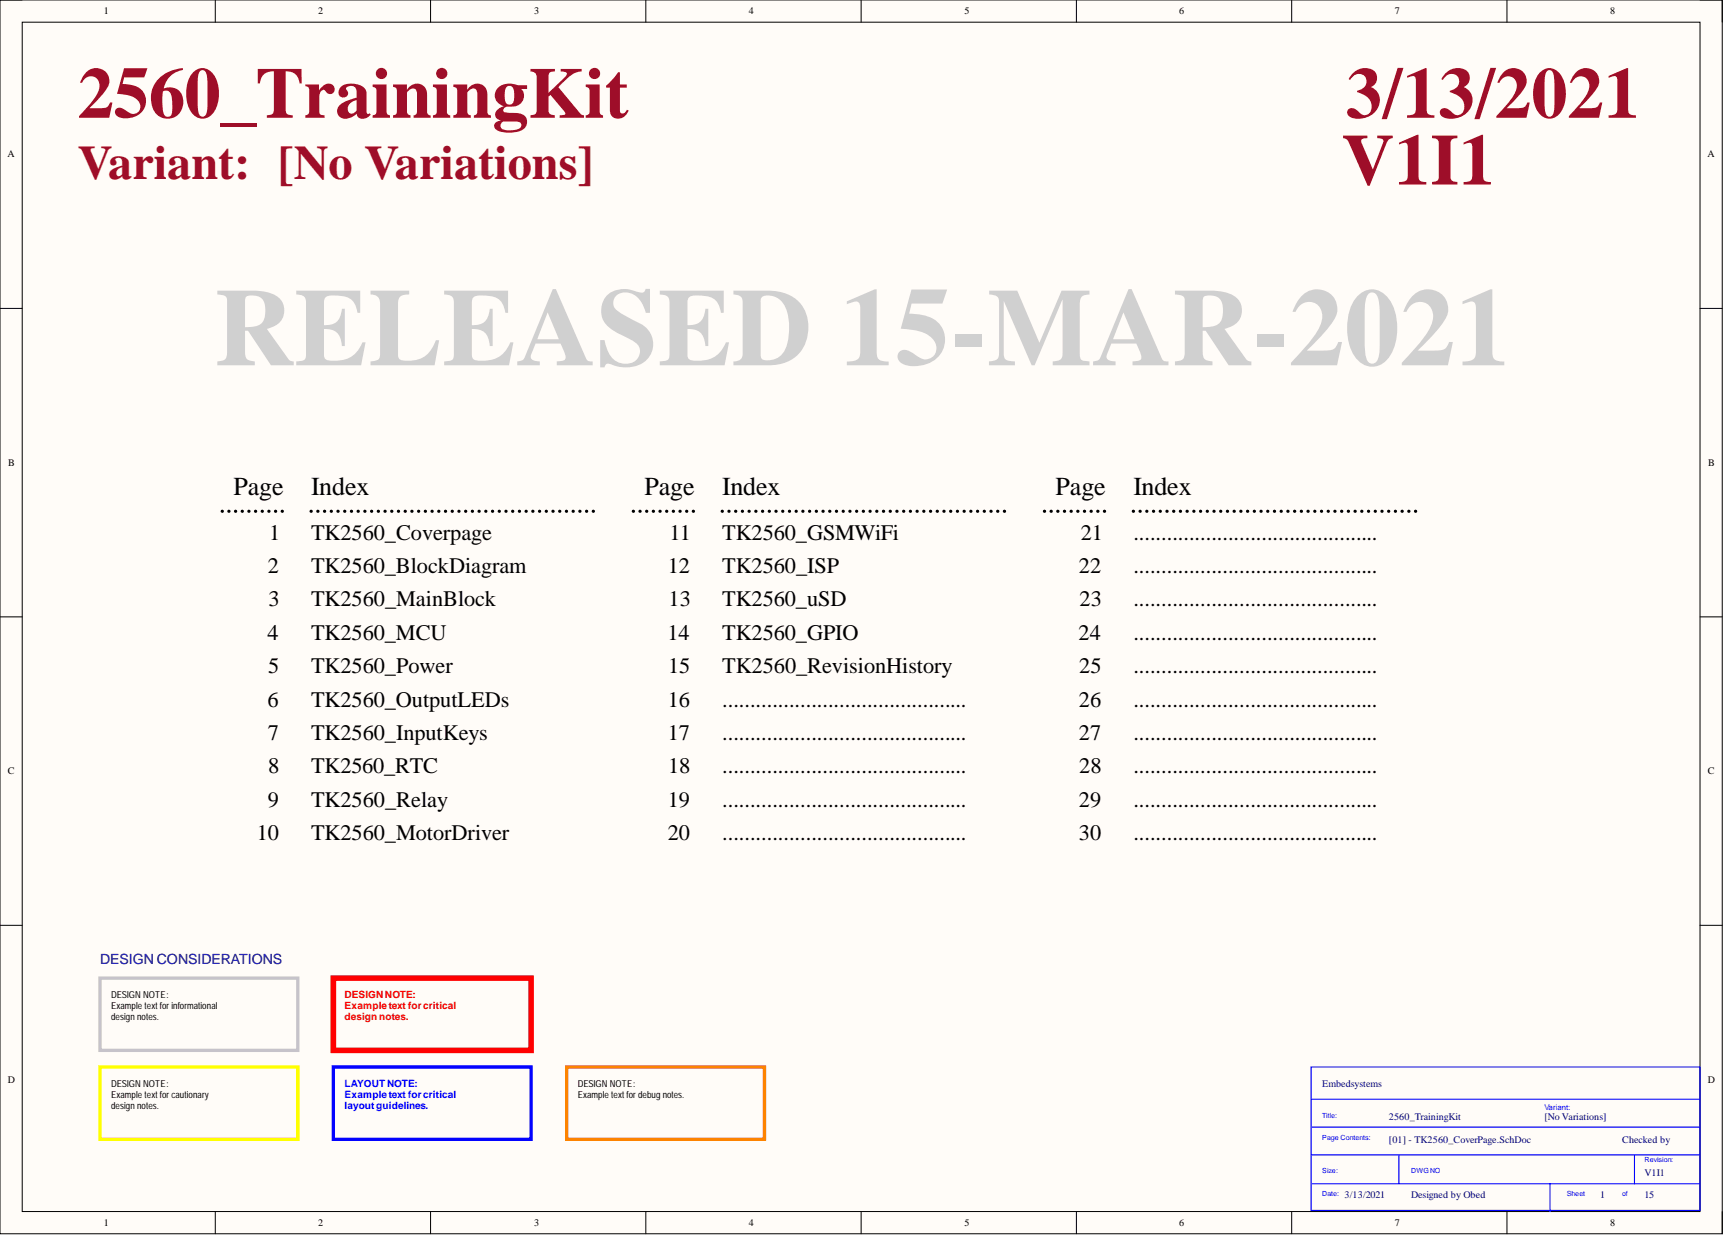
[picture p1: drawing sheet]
<svg xmlns="http://www.w3.org/2000/svg" width="393mm" height="282mm" viewBox="0 0 393 282" stroke-linecap="round" stroke-linejoin="round" font-family="sans-serif">
<defs><g id="words">
<text font-size="25.2" fill="#d0d0d0" x="48.9" y="83.2">RELEASED 15-MAR-2021</text>
<g font-size="16.5" fill="#9e0e29">
<text x="17.7" y="26.8">2560_TrainingKit</text>
<text x="306.7" y="26.8">3/13/2021</text>
<text x="305.8" y="42">V1I1</text>
</g>
<text font-size="11" fill="#9e0e29" x="17.7" y="40.7">Variant: [No Variations]</text>
<g font-size="5.9">
<text x="53.2" y="112.7">Page</text>
<text x="70.9" y="112.7">Index</text>
<text x="146.9" y="112.7">Page</text>
<text x="164.6" y="112.7">Index</text>
<text x="240.6" y="112.7">Page</text>
<text x="258.3" y="112.7">Index</text>
</g>
<g font-size="5.1">
<text x="61.4" y="123">1</text>
<text x="70.9" y="123">TK2560_Coverpage</text>
<text x="152.6" y="123">11</text>
<text x="164.6" y="123">TK2560_GSMWiFi</text>
<text x="246.3" y="123">21</text>
<text x="258.3" y="123">............................................</text>
<text x="61" y="130.6">2</text>
<text x="70.9" y="130.6">TK2560_BlockDiagram</text>
<text x="152.2" y="130.6">12</text>
<text x="164.6" y="130.6">TK2560_ISP</text>
<text x="245.9" y="130.6">22</text>
<text x="258.3" y="130.6">............................................</text>
<text x="61.2" y="138.2">3</text>
<text x="70.9" y="138.2">TK2560_MainBlock</text>
<text x="152.4" y="138.2">13</text>
<text x="164.6" y="138.2">TK2560_uSD</text>
<text x="246" y="138.2">23</text>
<text x="258.3" y="138.2">............................................</text>
<text x="60.9" y="145.8">4</text>
<text x="70.9" y="145.8">TK2560_MCU</text>
<text x="152.1" y="145.8">14</text>
<text x="164.6" y="145.8">TK2560_GPIO</text>
<text x="245.8" y="145.8">24</text>
<text x="258.3" y="145.8">............................................</text>
<text x="61.1" y="153.4">5</text>
<text x="70.9" y="153.4">TK2560_Power</text>
<text x="152.3" y="153.4">15</text>
<text x="164.6" y="153.4">TK2560_RevisionHistory</text>
<text x="246" y="153.4">25</text>
<text x="258.3" y="153.4">............................................</text>
<text x="60.9" y="161">6</text>
<text x="70.9" y="161">TK2560_OutputLEDs</text>
<text x="152.2" y="161">16</text>
<text x="164.6" y="161">............................................</text>
<text x="245.9" y="161">26</text>
<text x="258.3" y="161">............................................</text>
<text x="61" y="168.6">7</text>
<text x="70.9" y="168.6">TK2560_InputKeys</text>
<text x="152.2" y="168.6">17</text>
<text x="164.6" y="168.6">............................................</text>
<text x="245.9" y="168.6">27</text>
<text x="258.3" y="168.6">............................................</text>
<text x="61.1" y="176.2">8</text>
<text x="70.9" y="176.2">TK2560_RTC</text>
<text x="152.3" y="176.2">18</text>
<text x="164.6" y="176.2">............................................</text>
<text x="246" y="176.2">28</text>
<text x="258.3" y="176.2">............................................</text>
<text x="61" y="183.8">9</text>
<text x="70.9" y="183.8">TK2560_Relay</text>
<text x="152.2" y="183.8">19</text>
<text x="164.6" y="183.8">............................................</text>
<text x="245.9" y="183.8">29</text>
<text x="258.3" y="183.8">............................................</text>
<text x="58.5" y="191.4">10</text>
<text x="70.9" y="191.4">TK2560_MotorDriver</text>
<text x="152.2" y="191.4">20</text>
<text x="164.6" y="191.4">............................................</text>
<text x="245.9" y="191.4">30</text>
<text x="258.3" y="191.4">............................................</text>
</g>
<text font-size="3.2" fill="#000080" x="22.8" y="219.7">DESIGN CONSIDERATIONS</text>
<g font-size="2.3">
<text x="23.6" y="3.3">1</text>
<text x="72.5" y="3.3">2</text>
<text x="121.7" y="3.3">3</text>
<text x="170.7" y="3.3">4</text>
<text x="219.8" y="3.3">5</text>
<text x="268.8" y="3.3">6</text>
<text x="317.9" y="3.3">7</text>
<text x="366.9" y="3.3">8</text>
<text x="1.7" y="35.9">A</text>
<text x="389.1" y="35.9">A</text>
<text x="1.9" y="106.2">B</text>
<text x="389.3" y="106.2">B</text>
<text x="1.8" y="176.4">C</text>
<text x="389.2" y="176.4">C</text>
<text x="1.8" y="246.8">D</text>
<text x="389.2" y="246.8">D</text>
<text x="23.6" y="279.4">1</text>
<text x="72.5" y="279.4">2</text>
<text x="121.7" y="279.4">3</text>
<text x="170.7" y="279.4">4</text>
<text x="219.8" y="279.4">5</text>
<text x="268.8" y="279.4">6</text>
<text x="317.9" y="279.4">7</text>
<text x="366.9" y="279.4">8</text>
</g>
<g font-size="2.3" fill="#f00">
<text x="78.5" y="227.4">DESIGNNOTE:</text>
<text x="78.5" y="230">Exampletext forcritical</text>
<text x="78.5" y="232.5">designnotes.</text>
</g>
<g font-size="2.3" fill="#00f">
<text x="78.5" y="247.7">LAYOUT NOTE:</text>
<text x="78.5" y="250.2">Exampletext forcritical</text>
<text x="78.5" y="252.8">layoutguidelines.</text>
</g>
<g font-size="2.3" fill="#000080">
<text x="301.3" y="247.7">Embedsystems</text>
<text x="316.5" y="255.3">2560_TrainingKit</text>
<text x="352" y="255.3">[No Variations]</text>
<text x="316.5" y="260.4">[01] - TK2560_CoverPage.SchDoc</text>
<text x="369.7" y="260.4">Checked by</text>
<text x="374.8" y="268">V1I1</text>
<text x="306.4" y="273">3/13/2021</text>
<text x="321.6" y="273">Designed by Obed</text>
<text x="364.6" y="273">1</text>
<text x="374.8" y="273">15</text>
</g>
<g font-size="2.2">
<text x="25.3" y="227.4">DESIGN NOTE:</text>
<text x="25.3" y="230">Example text for informational</text>
<text x="25.3" y="232.5">design notes.</text>
<text x="25.3" y="247.7">DESIGN NOTE:</text>
<text x="25.3" y="250.2">Example text for cautionary</text>
<text x="131.7" y="247.7">DESIGN NOTE:</text>
<text x="131.7" y="250.2">Example text for debug notes.</text>
<text x="25.3" y="252.8">design notes.</text>
</g>
<text font-size="1.8" fill="#00f" x="352" y="252.9">Variant:</text>
<g font-size="1.6" fill="#00f">
<text x="301.3" y="254.7">Title:</text>
<text x="301.3" y="259.8">Page Contents:</text>
<text x="301.3" y="267.4">Size:</text>
<text x="321.6" y="267.4">DWG NO</text>
<text x="374.8" y="264.8">Revision:</text>
<text x="301.3" y="272.4">Date:</text>
<text x="357" y="272.4">Sheet</text>
<text x="369.7" y="272.4">of</text>
</g>
</g></defs>
<path d="M0 0h392.5v281.1h-392.5z" fill-rule="evenodd" fill="#fffcf8"/>
<path d="M0 0h392.5v281.1h-392.5z" fill="none" stroke="#000" stroke-width=".23"/>
<path d="M5.1 5.1h382.3v271h-382.3z" fill-rule="evenodd" fill="#fffcf8"/>
<g fill="none" stroke="#000" stroke-width=".23">
<path d="M0 0h5.1M49.1 0v5.1M98.1 0v5.1M147.2 0v5.1M196.2 0v5.1M245.3 0v5.1M294.4 0v5.1M343.4 0v5.1M387.4 0h5.1v5.1M5.1 5.1h382.3v271h-382.3zM0 70.3h5.1M387.4 70.3h5.1"/>
<path d="M0 140.6h5.1M387.4 140.6h5.1M0 210.8h5.1M387.4 210.8h5.1M49.1 276.1v5M98.1 276.1v5M147.2 276.1v5M196.2 276.1v5M245.3 276.1v5M294.4 276.1v5M343.4 276.1v5M392.5 276.1v5"/>
</g>
<path d="M298.8 243.1h88.6v32.7h-88.6zM298.8 250.5h88.6M299.1 256.8h88.3M298.8 263.2h88.6M299.1 269.7h88.3M318.8 263.2v6.5M353.2 269.7v6.4M372.5 263.2v6.5" fill="none" stroke="#00f" stroke-width=".25"/>
<g fill="none" stroke="#000" stroke-width=".76">
<path d="M50.6 116.5h.1M52.2 116.5h.1M53.7 116.5h.1M55.2 116.5h.1M56.7 116.5h.1M58.2 116.5h.1M59.8 116.5h.1M61.3 116.5h.1M62.8 116.5h.1M64.3 116.5h.1M70.9 116.5h.1M72.4 116.5h.1"/>
<path d="M74 116.5h.1M75.5 116.5h.1M77 116.5h.1M78.6 116.5h.1M80.1 116.5h.1M81.6 116.5h.1M83.2 116.5h.1M84.7 116.5h.1M86.2 116.5h.1M87.7 116.5h.1M89.3 116.5h.1M90.8 116.5h.1"/>
<path d="M92.3 116.5h.1M93.9 116.5h.1M95.4 116.5h.1M96.9 116.5h.1M98.5 116.5h.1M100 116.5h.1M101.5 116.5h.1M103.1 116.5h.1M104.6 116.5h.1M106.1 116.5h.1M107.7 116.5h.1M109.2 116.5h.1"/>
<path d="M110.7 116.5h.1M112.2 116.5h.1M113.8 116.5h.1M115.3 116.5h.1M116.8 116.5h.1M118.4 116.5h.1M119.9 116.5h.1M121.4 116.5h.1M123 116.5h.1M124.5 116.5h.1M126 116.5h.1M127.6 116.5h.1"/>
<path d="M129.1 116.5h.1M130.6 116.5h.1M132.1 116.5h.1M133.7 116.5h.1M135.2 116.5h.1M144.3 116.5h.1M145.9 116.5h.1M147.4 116.5h.1M148.9 116.5h.1M150.4 116.5h.1M151.9 116.5h.1M153.5 116.5h.1"/>
<path d="M155 116.5h.1M156.5 116.5h.1M158 116.5h.1M164.6 116.5h.1M166.1 116.5h.1M167.7 116.5h.1M169.2 116.5h.1M170.7 116.5h.1M172.3 116.5h.1M173.8 116.5h.1M175.3 116.5h.1M176.8 116.5h.1"/>
<path d="M178.4 116.5h.1M179.9 116.5h.1M181.4 116.5h.1M183 116.5h.1M184.5 116.5h.1M186 116.5h.1M187.6 116.5h.1M189.1 116.5h.1M190.6 116.5h.1M192.2 116.5h.1M193.7 116.5h.1M195.2 116.5h.1"/>
<path d="M196.8 116.5h.1M198.3 116.5h.1M199.8 116.5h.1M201.3 116.5h.1M202.9 116.5h.1M204.4 116.5h.1M205.9 116.5h.1M207.5 116.5h.1M209 116.5h.1M210.5 116.5h.1M212.1 116.5h.1M213.6 116.5h.1"/>
<path d="M215.1 116.5h.1M216.7 116.5h.1M218.2 116.5h.1M219.7 116.5h.1M221.3 116.5h.1M222.8 116.5h.1M224.3 116.5h.1M225.8 116.5h.1M227.4 116.5h.1M228.9 116.5h.1M238 116.5h.1M239.5 116.5h.1"/>
<path d="M241.1 116.5h.1M242.6 116.5h.1M244.1 116.5h.1M245.6 116.5h.1M247.1 116.5h.1M248.7 116.5h.1M250.2 116.5h.1M251.7 116.5h.1M258.3 116.5h.1M259.8 116.5h.1M261.4 116.5h.1M262.9 116.5h.1"/>
<path d="M264.4 116.5h.1M265.9 116.5h.1M267.5 116.5h.1M269 116.5h.1M270.5 116.5h.1M272.1 116.5h.1M273.6 116.5h.1M275.1 116.5h.1M276.7 116.5h.1M278.2 116.5h.1M279.7 116.5h.1M281.3 116.5h.1"/>
<path d="M282.8 116.5h.1M284.3 116.5h.1M285.9 116.5h.1M287.4 116.5h.1M288.9 116.5h.1M290.4 116.5h.1M292 116.5h.1M293.5 116.5h.1M295 116.5h.1M296.6 116.5h.1M298.1 116.5h.1M299.6 116.5h.1"/>
<path d="M301.2 116.5h.1M302.7 116.5h.1M304.2 116.5h.1M305.8 116.5h.1M307.3 116.5h.1M308.8 116.5h.1M310.3 116.5h.1M311.9 116.5h.1M313.4 116.5h.1M314.9 116.5h.1M316.5 116.5h.1M318 116.5h.1"/>
<path d="M319.5 116.5h.1M321.1 116.5h.1M322.6 116.5h.1"/>
</g>
<path d="M22.8 222.9h45.1v16.4h-45.1z" fill="none" stroke="#c6c3c6" stroke-width=".76"/>
<path d="M22.8 243.1h45.1v16.5h-45.1z" fill="none" stroke="#ff0" stroke-width=".76"/>
<path d="M76 222.9h45v16.4h-45z" fill="none" stroke="#f00" stroke-width="1.3"/>
<path d="M76 243.1h45v16.5h-45z" fill="none" stroke="#00f" stroke-width=".76"/>
<path d="M129.1 243.1h45.1v16.5h-45.1z" fill="none" stroke="#fd8300" stroke-width=".76"/>
<use href="#words"/>
</svg>
